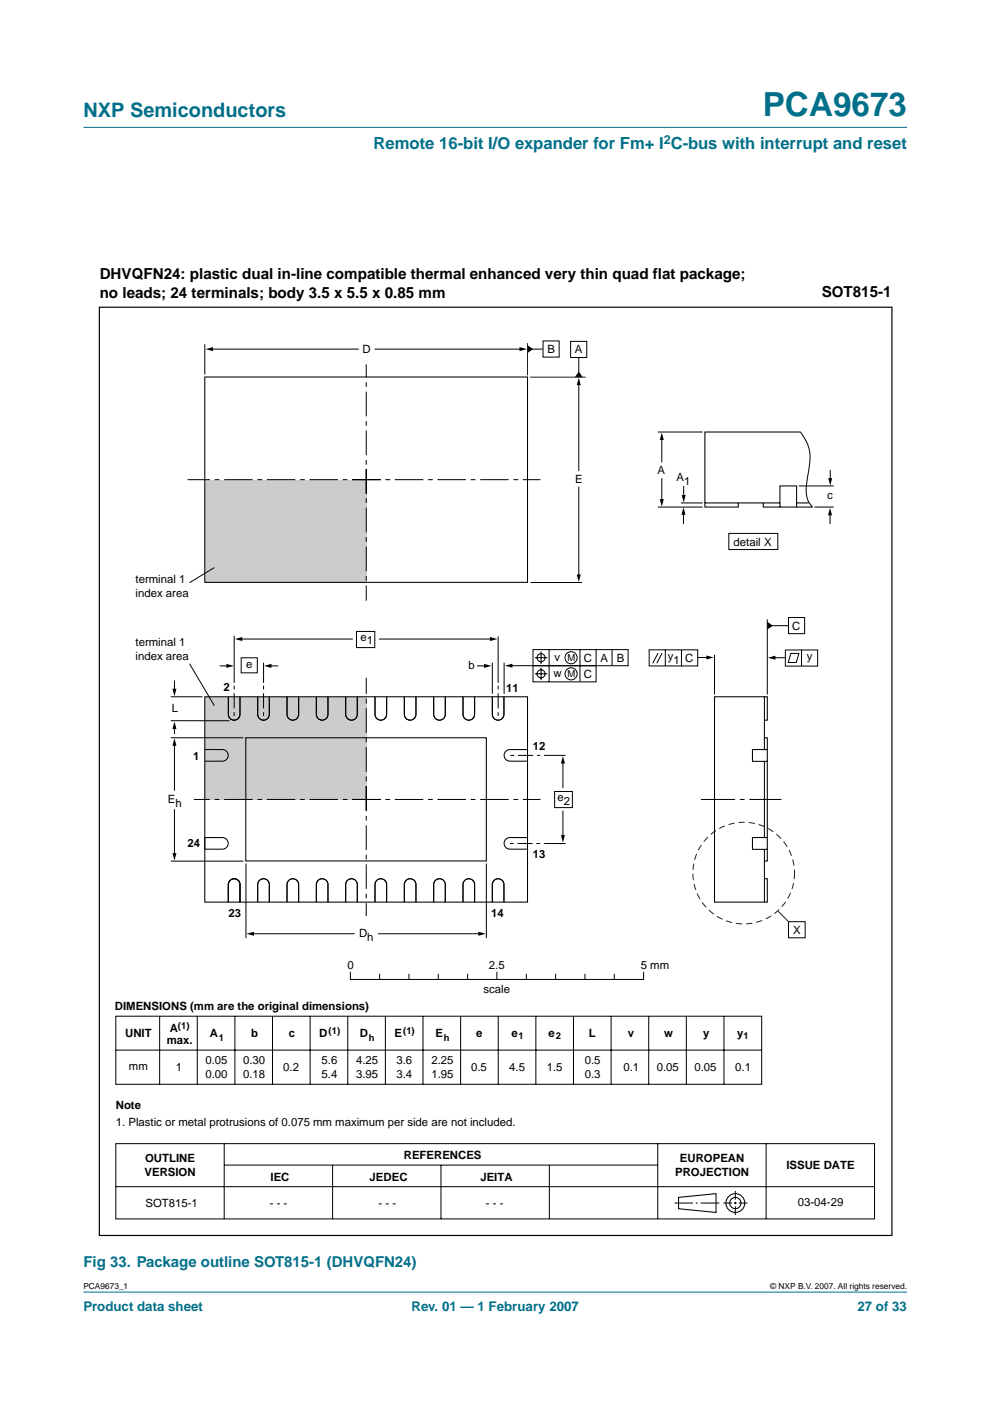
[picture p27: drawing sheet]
<svg xmlns="http://www.w3.org/2000/svg" width="210mm" height="297mm" viewBox="0 0 210 297" stroke-linecap="round" stroke-linejoin="round" font-family="sans-serif">
<defs><g id="words">
<text font-size="7.1" fill="#00708a" x="161.7" y="24.7">PCA9673</text>
<text font-size="4.2" fill="#00708a" x="17.7" y="24.9">NXP Semiconductors</text>
<text font-size="3.5" fill="#00708a" x="79.2" y="31.6">Remote 16-bit I/O expander for Fm+ I C-bus with interrupt and reset</text>
<g font-size="3.2">
<text x="21.1" y="59.2">DHVQFN24: plastic dual in-line compatible thermal enhanced very thin quad flat package;</text>
<text x="21.1" y="63.1">no leads; 24 terminals; body 3.5 x 5.5 x 0.85 mm</text>
<text x="174.2" y="62.9">SOT815-1</text>
</g>
<text font-size="3.2" fill="#00708a" x="17.7" y="268.7">Fig 33. Package outline SOT815-1 (DHVQFN24)</text>
<g font-size="2.8" fill="#00708a">
<text x="17.7" y="278">Product data sheet</text>
<text x="87.2" y="278">Rev. 01 — 1 February 2007</text>
<text x="181.8" y="278">27 of 33</text>
</g>
<text font-size="2.6" fill="#00708a" x="140.7" y="30.5">2</text>
<g font-size="2.4">
<text x="76.9" y="74.8">D</text>
<text x="116.1" y="74.8">B</text>
<text x="121.9" y="74.9">A</text>
<text x="139.4" y="100.6">A</text>
<text x="121.9" y="102.4">E</text>
<text x="143.4" y="102">A</text>
<text x="145" y="102.8">1</text>
<text x="175.4" y="105.9">c</text>
<text x="155.5" y="115.7">detail X</text>
<text x="28.7" y="123.7">terminal 1</text>
<text x="28.7" y="126.6">index area</text>
<text x="28.7" y="137">terminal 1</text>
<text x="76.4" y="135.8">e</text>
<text x="77.8" y="136.6">1</text>
<text x="168" y="133.5">C</text>
<text x="28.7" y="139.9">index area</text>
<text x="52.2" y="141.6">e</text>
<text x="99.3" y="141.8">b</text>
<text x="117.3" y="143.6">w</text>
<text x="117.6" y="140.2">v</text>
<text x="123.8" y="140.3">C</text>
<text x="123.8" y="143.7">C</text>
<text x="127.3" y="140.3">A</text>
<text x="130.8" y="140.3">B</text>
<text x="141.6" y="139.9">y</text>
<text x="142.8" y="140.7">1</text>
<text x="145.3" y="140.4">C</text>
<text x="171.1" y="139.9">y</text>
<text x="47.4" y="146.6">2</text>
<text x="107.3" y="146.7">11</text>
<text x="36.4" y="151">L</text>
<text x="41" y="161.1">1</text>
<text x="113" y="159.1">12</text>
<text x="35.6" y="170.2">E</text>
<text x="37.2" y="171">h</text>
<text x="118.2" y="169.8">e</text>
<text x="119.5" y="170.6">2</text>
<text x="39.7" y="179.5">24</text>
<text x="113" y="182">13</text>
<text x="48.4" y="194.3">23</text>
<text x="104.1" y="194.3">14</text>
<text x="168.1" y="198">X</text>
<text x="76.1" y="198.7">D</text>
<text x="77.9" y="199.5">h</text>
<text x="73.7" y="205.5">0</text>
<text x="103.7" y="205.5">2.5</text>
<text x="135.9" y="205.5">5 mm</text>
<text x="24.4" y="214.2">DIMENSIONS (mm are the original dimensions)</text>
<text x="102.5" y="210.5">scale</text>
<text x="26.5" y="220">UNIT</text>
<text x="35.3" y="221.3">max.</text>
<text x="36" y="218.9">A</text>
<text x="44.5" y="220">A</text>
<text x="53.2" y="220">b</text>
<text x="61.3" y="220">c</text>
<text x="67.7" y="220">D</text>
<text x="76.3" y="220">D</text>
<text x="83.6" y="220">E</text>
<text x="92.3" y="220">E</text>
<text x="100.9" y="220">e</text>
<text x="108.4" y="220">e</text>
<text x="116.3" y="220">e</text>
<text x="124.8" y="220">L</text>
<text x="133.1" y="220">v</text>
<text x="140.8" y="220">w</text>
<text x="149.1" y="220">y</text>
<text x="156.3" y="220">y</text>
<text x="27.3" y="226.9">mm</text>
<text x="37.2" y="227.1">1</text>
<text x="43.6" y="225.7">0.05</text>
<text x="51.5" y="225.7">0.30</text>
<text x="60" y="227.1">0.2</text>
<text x="68.2" y="225.7">5.6</text>
<text x="75.5" y="225.7">4.25</text>
<text x="84.1" y="225.7">3.6</text>
<text x="91.5" y="225.7">2.25</text>
<text x="99.9" y="227.1">0.5</text>
<text x="108" y="227.1">4.5</text>
<text x="115.9" y="227.1">1.5</text>
<text x="124" y="225.7">0.5</text>
<text x="132.2" y="227.1">0.1</text>
<text x="139.3" y="227.1">0.05</text>
<text x="147.2" y="227.1">0.05</text>
<text x="155.9" y="227.1">0.1</text>
<text x="43.6" y="228.6">0.00</text>
<text x="51.5" y="228.6">0.18</text>
<text x="68.2" y="228.6">5.4</text>
<text x="75.5" y="228.6">3.95</text>
<text x="84.1" y="228.6">3.4</text>
<text x="91.5" y="228.6">1.95</text>
<text x="124" y="228.6">0.3</text>
<text x="24.6" y="235.2">Note</text>
<text x="24.6" y="238.8">1. Plastic or metal protrusions of 0.075 mm maximum per side are not included.</text>
<text x="85.6" y="245.7">REFERENCES</text>
<text x="30.6" y="249.4">VERSION</text>
<text x="30.8" y="246.4">OUTLINE</text>
<text x="57.4" y="250.3">IEC</text>
<text x="78.4" y="250.3">JEDEC</text>
<text x="101.9" y="250.3">JEITA</text>
<text x="143.1" y="249.4">PROJECTION</text>
<text x="144.1" y="246.4">EUROPEAN</text>
<text x="166.7" y="247.9">ISSUE DATE</text>
<text x="30.8" y="255.9">SOT815-1</text>
<text x="57.2" y="255.9">- - -</text>
<text x="80.2" y="255.9">- - -</text>
<text x="103" y="255.9">- - -</text>
<text x="169.2" y="255.7">03-04-29</text>
</g>
<g font-size="2">
<text x="120.3" y="140.2">M</text>
<text x="120.3" y="143.6">M</text>
<text x="37.7" y="218.1">(1)</text>
<text x="46.4" y="220.8">1</text>
<text x="69.7" y="219.2">(1)</text>
<text x="78.2" y="220.8">h</text>
<text x="85.5" y="219.2">(1)</text>
<text x="94.1" y="220.8">h</text>
<text x="110" y="220.4">1</text>
<text x="117.8" y="220.4">2</text>
<text x="157.6" y="220.4">1</text>
</g>
<g font-size="1.8">
<text x="17.7" y="273.4">PCA9673_1</text>
<text x="163.3" y="273.4">© NXP B.V. 2007. All rights reserved.</text>
</g>
</g></defs>
<g fill="#00708a" stroke="#00708a" stroke-width=".21">
<path d="M17.7 273.9h174.6z"/>
<path d="M17.7 27h174.6z"/>
</g>
<g fill="#ccc">
<path d="M43.4 147.7h34.3v21.8h-34.3z"/>
<path d="M43.4 101.7h34.3v21.8h-34.3z"/>
</g>
<g fill="none" stroke="#000" stroke-width=".21">
<path d="M43.4 73v6.4M44.4 74h31.7M79.4 74h31.6M112.4 74h2.7M115.1 72.3h3.5v3.4h-3.5zM121 72.4h3.4v3.4h-3.4zM122.7 75.8v3.6M122.7 80.9v19M139.5 91.6h9.5M140.3 92.7v5.3M169.7 91.6a8.7 8.7 0 0 1 1.8 7.7 15.8 15.8 0 0 0-.3 6.5l.5 1.1 .6 .6M176 99.6v2.3"/>
<path d="M122.7 103.2v19.4M139.5 107.5h9.5M140.3 101.4v4.9M144.4 106.6h4.6M144.9 108.5v2.6M145 103v2.5M154.5 113.1h10.4v3.4h-10.4zM169.4 103h7.4M172.7 107.5h4.1M176 108.6v2.5M45.4 120.3l-5.2 3.2M49.7 134.8v10"/>
<path d="M50.6 135.5h24.2M51.1 139.5h3.5v3.2h-3.5zM75.6 133.9h3.9v3.4h-3.9zM80.3 135.5h24.3M105.6 134.9v9.9M112.5 123.5h10.9M113 137.7h20.2v3.5h-20.2zM113.4 139.4h2.6M114.7 138.1v2.7M116.4 137.7v6.9M123 137.7v6.9M126.4 137.7v3.4"/>
<path d="M129.8 137.8v3.3M137.6 137.8h10.3v3.4h-10.3zM139.5 138.5l-1.1 2.1M140.4 138.5l-1.1 2.1M141.1 137.8v3.4M144.5 137.8v3.4M147.9 139.4h2.5M151.5 138.8v8.4M162.7 131.3v15.9M163.2 132.7h3.9M163.3 139.5h3.2M166.5 137.8h6.9v3.4h-6.9z"/>
<path d="M167.2 130.9h3.4v3.4h-3.4zM167.7 138.5h1.7l-.6 2h-1.7zM169.9 137.8v3.4M36.2 152.8h12.5M36.2 147.7h6.7M36.2 156.4h15.4M37 144.3v2.6M37 153.8v1.8M37 157.4v10.2M40.2 140.7l5.2 8.9M46.6 141.2h2.2M48.4 147.7v3.8a1.23 1.23 0 0 0 1.3 1.2 1.23 1.23 0 0 0 1.2-1.2v-3.8"/>
<path d="M54.6 147.7v3.8a1.23 1.23 0 0 0 1.3 1.2 1.23 1.23 0 0 0 1.2-1.2v-3.8M55.9 140.5v4.3M56.8 141.2h2.2M60.9 147.7v3.8a1.23 1.23 0 0 0 1.2 1.2 1.23 1.23 0 0 0 1.2-1.2v-3.8M67.1 147.7v3.8a1.23 1.23 0 0 0 1.2 1.2 1.23 1.23 0 0 0 1.2-1.2v-3.8M73.3 147.7v3.8a1.23 1.23 0 0 0 1.2 1.2 1.23 1.23 0 0 0 1.3-1.2v-3.8M79.5 147.7v3.8a1.23 1.23 0 0 0 1.2 1.2 1.23 1.23 0 0 0 1.3-1.2v-3.8M85.7 147.7v3.8a1.23 1.23 0 0 0 1.3 1.2 1.23 1.23 0 0 0 1.2-1.2v-3.8M91.9 147.7v3.8a1.23 1.23 0 0 0 1.3 1.2 1.23 1.23 0 0 0 1.2-1.2v-3.8M98.2 147.7v3.8a1.23 1.23 0 0 0 1.2 1.2 1.23 1.23 0 0 0 1.2-1.2v-3.8M101.1 141.2h2.1M104.4 147.7v3.8a1.23 1.23 0 0 0 1.2 1.2 1.23 1.23 0 0 0 1.2-1.2v-3.8"/>
<path d="M104.4 140.5v6.6M106.9 140.5v6.6M107.6 141.1h5.4M113 141.1h13.4v3.5h-13.4zM113.4 142.9h2.6M114.7 141.6v2.6M37 171.6v10.1M43.4 177.6v2.5M115.4 160.2h4.5M115.4 178.8h4.5M117.6 167.8h3.8v3.4h-3.8zM119.4 161.1v6"/>
<path d="M119.4 171.9v5.9M36.2 182.6h15.4M48.9 186.5a1.23 1.23 0 0 1 1.3-.1 1.23 1.23 0 0 1 .7 1.1v3.8v-3.8a1.23 1.23 0 0 0-1.2-1.2 1.23 1.23 0 0 0-1.3 1.2v3.8v-4zM49.8 186.3h.1M52.1 183.1v15.8M53.1 198h22.1M54.6 191.3v-3.8a1.23 1.23 0 0 1 1.3-1.2 1.23 1.23 0 0 1 1.2 1.2v3.8M60.9 191.3v-3.8a1.23 1.23 0 0 1 1.2-1.2 1.23 1.23 0 0 1 1.2 1.2v3.8M67.1 191.3v-3.8a1.23 1.23 0 0 1 1.2-1.2 1.23 1.23 0 0 1 1.2 1.2v3.8M73.3 191.3v-3.8a1.23 1.23 0 0 1 1.2-1.2 1.23 1.23 0 0 1 1.3 1.2v3.8M79.5 191.3v-3.8a1.23 1.23 0 0 1 1.2-1.2 1.23 1.23 0 0 1 1.3 1.2v3.8M80.1 198h22.2"/>
<path d="M85.7 191.3v-3.8a1.23 1.23 0 0 1 1.3-1.2 1.23 1.23 0 0 1 1.2 1.2v3.8M91.9 191.3v-3.8a1.23 1.23 0 0 1 1.3-1.2 1.23 1.23 0 0 1 1.2 1.2v3.8M98.2 191.3v-3.8a1.23 1.23 0 0 1 1.2-1.2 1.23 1.23 0 0 1 1.2 1.2v3.8M103.1 183.1v15.8M104.4 191.3v-3.8a1.23 1.23 0 0 1 1.2-1.2 1.23 1.23 0 0 1 1.2 1.2v3.8M167.2 195.4h3.5v3.4h-3.5zM24.6 215.5h136.9v14.4h-136.9zM33.9 215.5v14.4M41.8 215.5v14.4M49.8 215.5v14.4M57.8 215.5v14.4M65.8 215.5v14.4"/>
<path d="M73.7 215.5v14.4M74.3 206.2v1.5h62.2v-1.5M80.5 206.6v1M81.7 215.5v14.4M86.7 206.6v1M89.7 215.5v14.4M92.9 206.6v1M97.7 215.5v14.4M99.1 206.6v1M105.3 206.2v1.4M105.6 215.5v14.4M111.6 206.6v1"/>
<path d="M113.6 215.5v14.4M117.8 206.6v1M121.6 215.5v14.4M124 206.6v1M129.6 215.4v14.5M130.2 206.6v1M137.5 215.5v14.4M145.5 215.5v14.4M153.5 215.5v14.4M24.6 222.6h136.9M24.6 242.5h160.8v15.9h-160.8zM24.6 251.6h160.8"/>
<path d="M47.5 242.5v15.9M47.6 247h91.8M70.5 247v11.4M93.5 247v11.4M116.5 247v11.4M139.5 242.5v15.9M143 255.1h3.9M147.5 255.1h.5M148.5 255.1h4M153.4 255.1h1.8M155.6 255.1h.6M155.9 252.5v1.8"/>
<path d="M155.9 254.8v.5M155.9 255.8v1.8M156.6 255.1h1.9M162.4 242.5v15.9"/>
<circle cx="114.7" cy="139.4" r=".86"/>
<circle cx="121.1" cy="139.4" r="1.28"/>
<circle cx="114.7" cy="142.9" r=".86"/>
<circle cx="121.1" cy="142.9" r="1.28"/>
</g>
<g fill="none" stroke="#000" stroke-width=".22">
<path d="M43.4 79.9h68.4v43.6h-68.4zM169.7 91.6h-20.2v15.9h7v-.9M149.5 106.6h15.9M161.8 106.6v.9h10.5M165.4 107.5v-4.5h3.5v4.5M168.9 106.6h2.6M43.4 147.7h68.4v43.6h-68.4zM43.4 158.9h3.8a1.23 1.23 0 0 1 1.2 1.3 1.23 1.23 0 0 1-1.2 1.2h-3.8M48.4 147.7v3.8a1.23 1.23 0 0 0 1.3 1.2 1.23 1.23 0 0 0 1.2-1.2v-3.8M52.1 156.4h51v26.1h-51zM54.6 147.7v3.8a1.23 1.23 0 0 0 1.3 1.2 1.23 1.23 0 0 0 1.2-1.2v-3.8M60.9 147.7v3.8a1.23 1.23 0 0 0 1.2 1.2 1.23 1.23 0 0 0 1.2-1.2v-3.8"/>
<path d="M67.1 147.7v3.8a1.23 1.23 0 0 0 1.2 1.2 1.23 1.23 0 0 0 1.2-1.2v-3.8M73.3 147.7v3.8a1.23 1.23 0 0 0 1.2 1.2 1.23 1.23 0 0 0 1.3-1.2v-3.8M79.5 147.7v3.8a1.23 1.23 0 0 0 1.2 1.2 1.23 1.23 0 0 0 1.3-1.2v-3.8M85.7 147.7v3.8a1.23 1.23 0 0 0 1.3 1.2 1.23 1.23 0 0 0 1.2-1.2v-3.8M91.9 147.7v3.8a1.23 1.23 0 0 0 1.3 1.2 1.23 1.23 0 0 0 1.2-1.2v-3.8M98.2 147.7v3.8a1.23 1.23 0 0 0 1.2 1.2 1.23 1.23 0 0 0 1.2-1.2v-3.8M104.4 147.7v3.8a1.23 1.23 0 0 0 1.2 1.2 1.23 1.23 0 0 0 1.2-1.2v-3.8M111.8 158.9h-3.7a1.23 1.23 0 0 0-1.2 1.3 1.23 1.23 0 0 0 1.2 1.2h3.7M162.1 156.4h.6v26.1h-.6M162.1 158.9h-2.6v2.5h2.6M162.1 152.7h.6v-5h-11.2v43.6h11.2v-5h-.6M162.1 147.7v11.2"/>
<path d="M162.1 158.9h.6M43.4 177.6h3.8a1.23 1.23 0 0 1 1.2 1.2 1.23 1.23 0 0 1-1.2 1.2h-3.8M111.8 177.6h-3.7a1.23 1.23 0 0 0-1.2 1.2 1.23 1.23 0 0 0 1.2 1.2h3.7M162.1 177.6h-2.6v2.5h2.6M162.1 177.6h.6M162.1 161.4v16.2M162.1 161.4h.6M48.4 191.3v-3.8a1.23 1.23 0 0 1 1.3-1.2 1.23 1.23 0 0 1 1.2 1.2v3.8M54.6 191.3v-3.8a1.23 1.23 0 0 1 1.3-1.2 1.23 1.23 0 0 1 1.2 1.2v3.8M60.9 191.3v-3.8a1.23 1.23 0 0 1 1.2-1.2 1.23 1.23 0 0 1 1.2 1.2v3.8M67.1 191.3v-3.8a1.23 1.23 0 0 1 1.2-1.2 1.23 1.23 0 0 1 1.2 1.2v3.8M73.3 191.3v-3.8a1.23 1.23 0 0 1 1.2-1.2 1.23 1.23 0 0 1 1.3 1.2v3.8"/>
<path d="M79.5 191.3v-3.8a1.23 1.23 0 0 1 1.2-1.2 1.23 1.23 0 0 1 1.3 1.2v3.8M85.7 191.3v-3.8a1.23 1.23 0 0 1 1.3-1.2 1.23 1.23 0 0 1 1.2 1.2v3.8M91.9 191.3v-3.8a1.23 1.23 0 0 1 1.3-1.2 1.23 1.23 0 0 1 1.2 1.2v3.8M98.2 191.3v-3.8a1.23 1.23 0 0 1 1.2-1.2 1.23 1.23 0 0 1 1.2 1.2v3.8M104.4 191.3v-3.8a1.23 1.23 0 0 1 1.2-1.2 1.23 1.23 0 0 1 1.2 1.2v3.8M162.1 180.1h.6M162.1 180.1v11.2M143.9 253.9l7.9-.8v4l-7.9-.8z"/>
<circle cx="155.9" cy="255.1" r="1.99"/>
<circle cx="155.9" cy="255.1" r="1.2"/>
</g>
<g fill="#000">
<path d="M43.6 74l1.6-.4v.8zM110.1 73.6l1.6 .4-1.6 .4zM111.8 73.2l1.2 .8-1.2 .8zM122.7 78.8l.8 1.2h-1.6zM122.7 80.1l.4 1.6h-.8zM140.3 91.7l.4 1.6h-.8zM139.9 105.8h.8l-.4 1.6zM144.9 107.6l.4 1.6h-.8zM144.5 105h.9l-.4 1.6zM176 107.7l.4 1.6h-.8zM175.6 101.4h.9l-.5 1.5zM49.8 135.5l1.6-.4v.8z"/>
<path d="M103.9 135.1l1.6 .4-1.6 .4zM122.3 121.8h.8l-.4 1.6zM149.8 139l1.5 .4-1.5 .4zM162.7 131.8l1.2 .9-1.2 .8zM162.8 139.5l1.6-.5v.9zM37 156.5l.4 1.6h-.8zM37 153l.4 1.6h-.8zM36.6 146h.8l-.4 1.6zM48 140.8l1.6 .4-1.6 .4zM56 141.2l1.6-.4v.8zM102.6 140.8l1.6 .4-1.6 .4zM107.1 141.1l1.5-.4v.9z"/>
<path d="M119.4 160.3l.4 1.6h-.9zM118.9 177.1h.9l-.4 1.6zM36.6 180.9h.8l-.4 1.6zM52.3 198l1.6-.4v.8zM101.4 197.6l1.6 .4-1.6 .4z"/>
</g>
<path d="M21.1 65.1h168v196.8h-168z" fill="none" stroke="#000" stroke-width=".25"/>
<path d="M74.7 101.7h39.9M80.7 101.7h-40.9M74.7 169.5h39.9M80.7 169.5h-39.6" fill="none" stroke="#000" stroke-width=".21" stroke-dasharray="6 1 1 1" stroke-linecap="butt"/>
<path d="M77.7 99.4v28M77.7 104.8v-27.5M77.7 166.7v27.5M77.7 171.9v-28.2" fill="none" stroke="#000" stroke-width=".21" stroke-dasharray="5.2 1 1 1" stroke-linecap="butt"/>
<path d="M111.8 72.8v6.8M112.4 80h11.8M165 193.2l2.2 2.2" fill="none" stroke="#231f20" stroke-width=".21"/>
<circle cx="157.7" cy="185.1" r="10.8" fill="none" stroke="#231f20" stroke-width=".21" stroke-dasharray="1.3 .8 0 0" stroke-linecap="butt"/>
<path d="M148.6 169.5h17.1" fill="none" stroke="#000" stroke-width=".21" stroke-dasharray="7.2 1 1 1" stroke-linecap="butt"/>
<path d="M49.7 151.8v-6.5M55.9 151.8v-6.5M105.6 151.8v-6.5M108.2 160.2h6.3M114.5 178.8h-6.4" fill="none" stroke="#000" stroke-width=".21" stroke-dasharray=".8 .8 3.2 .8" stroke-linecap="butt"/>
<use href="#words"/>
</svg>
